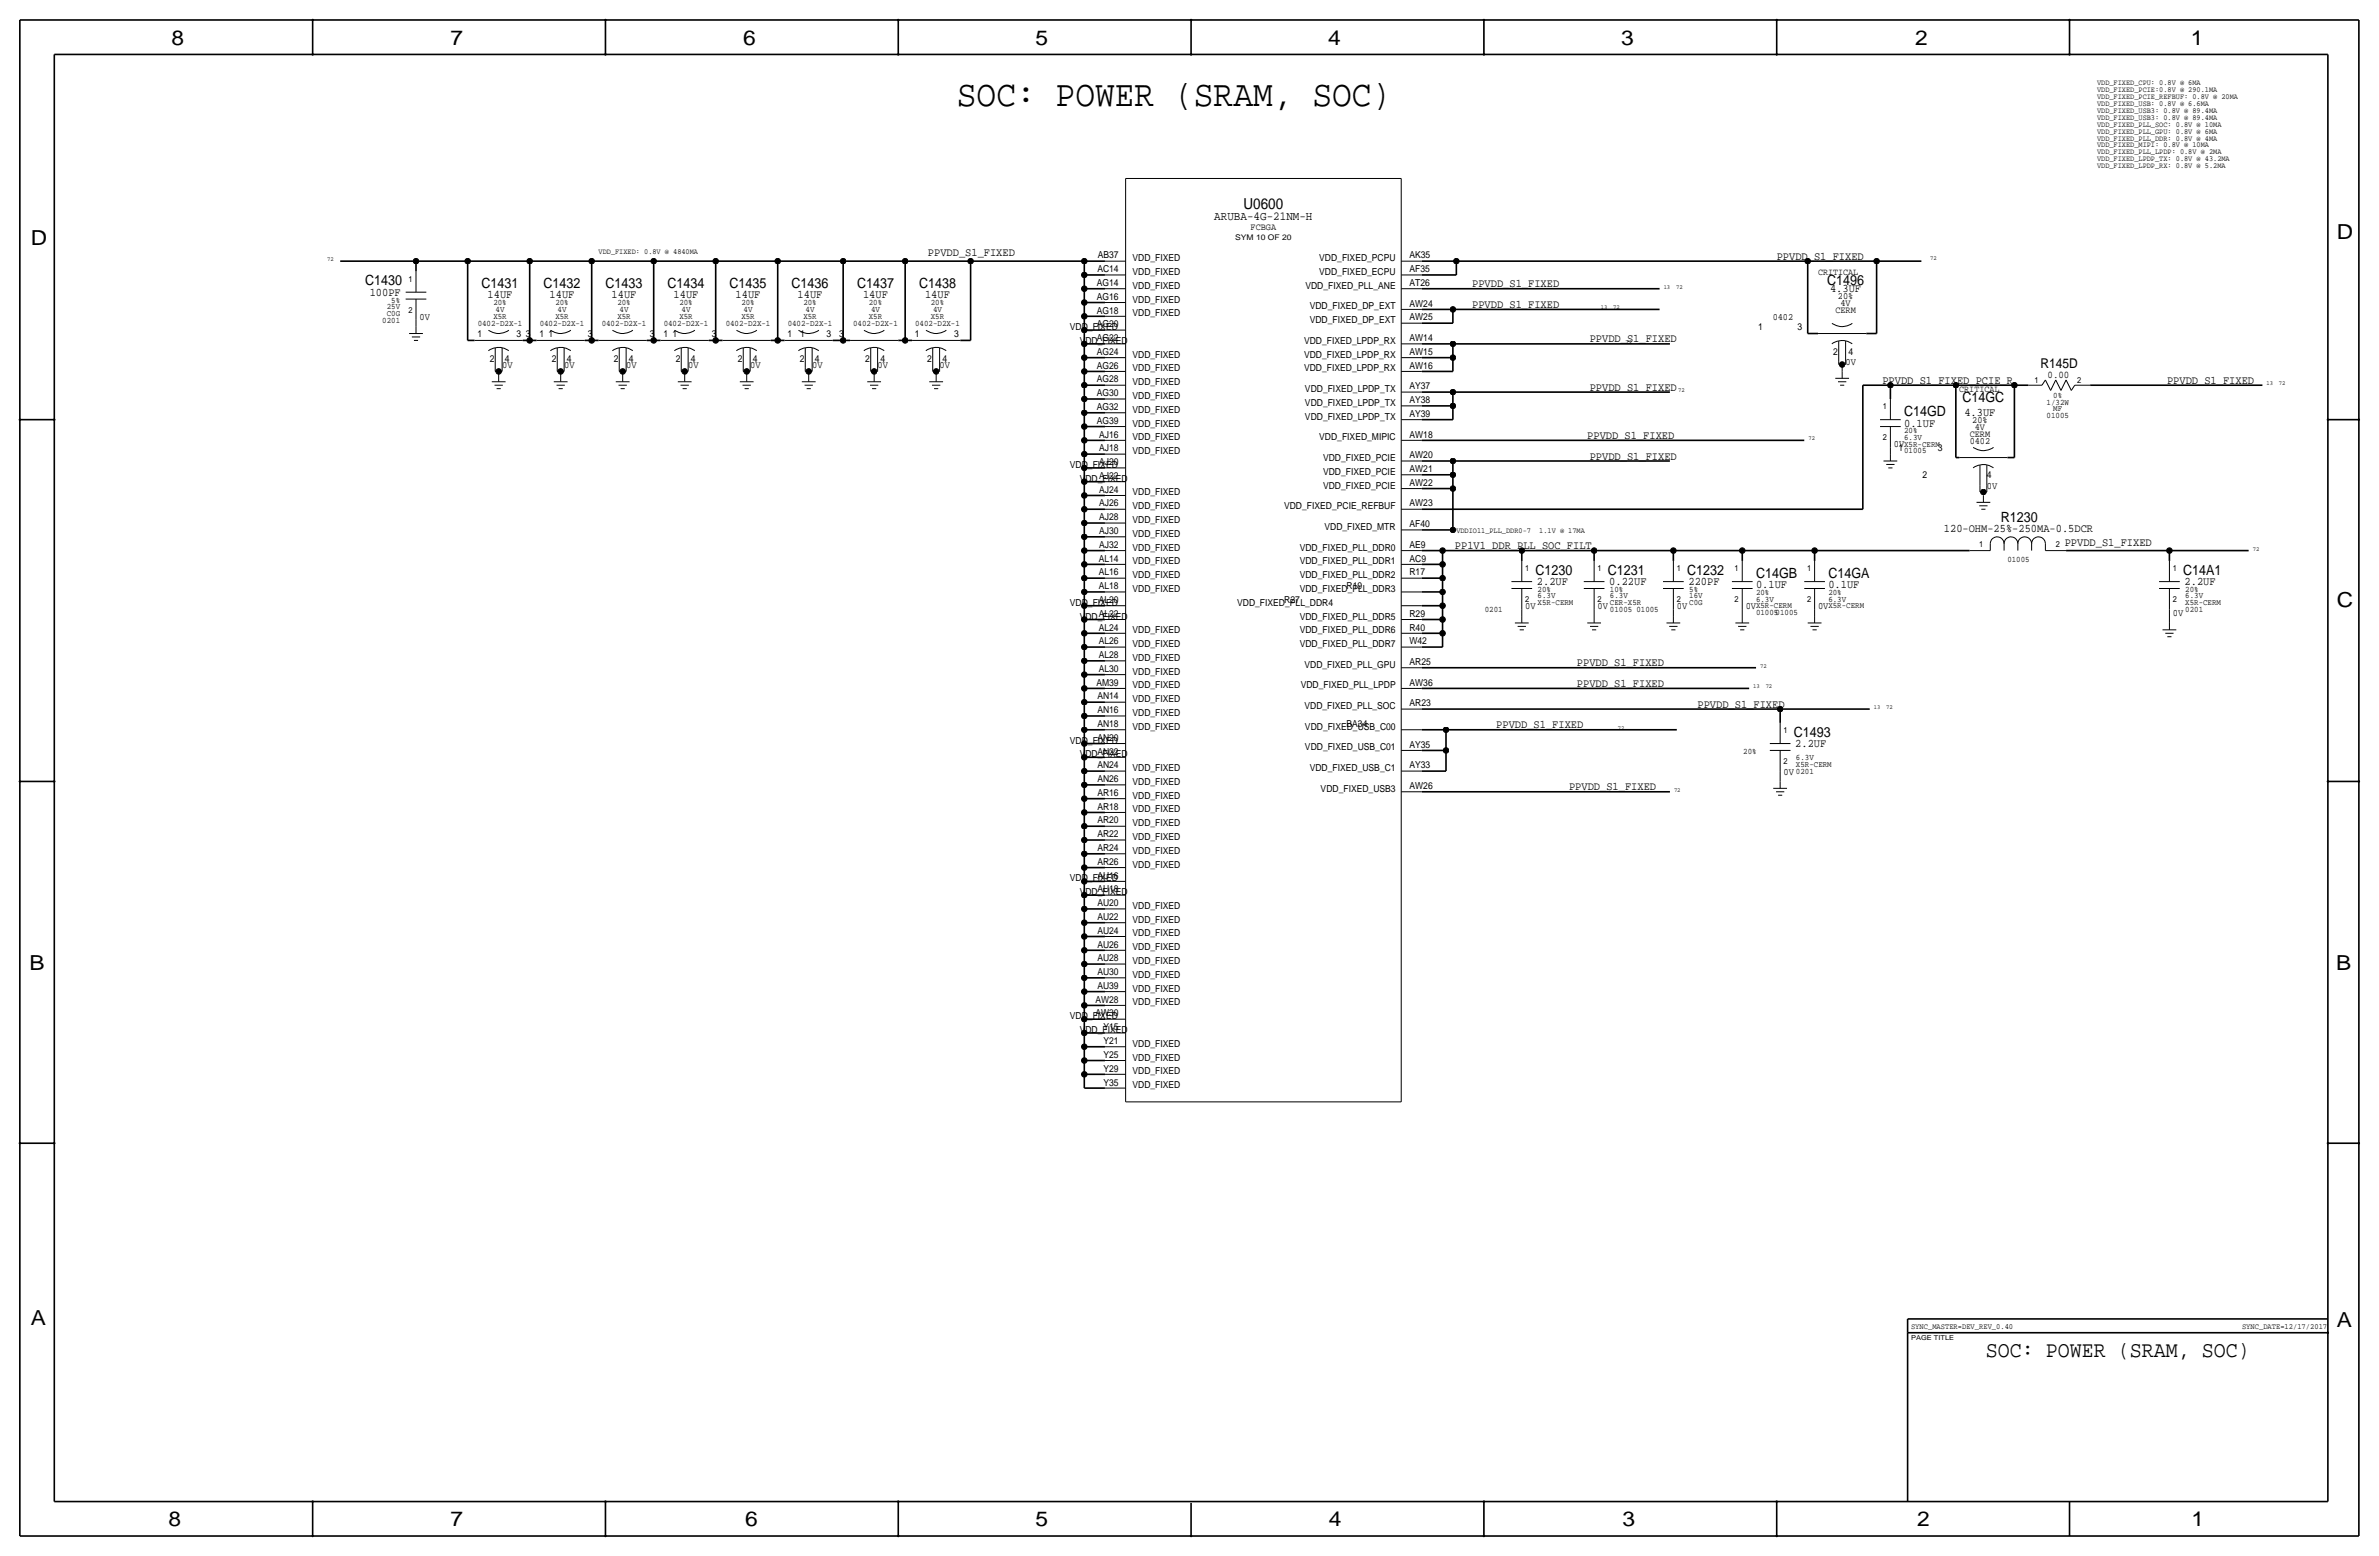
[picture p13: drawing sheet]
<svg xmlns="http://www.w3.org/2000/svg" width="877mm" height="574mm" viewBox="0 0 877 574" stroke-linecap="round" stroke-linejoin="round" font-family="sans-serif">
<defs><g id="words">
<text font-size="13.6" x="352.8" y="39.1">SOC: POWER (SRAM, SOC)</text>
<text font-size="8.3" x="732.1" y="500.1">SOC: POWER (SRAM, SOC)</text>
<g font-size="7.6">
<text x="63.2" y="16.5">8</text>
<text x="166.1" y="16.5">7</text>
<text x="274" y="16.5">6</text>
<text x="381.7" y="16.5">5</text>
<text x="489.7" y="16.5">4</text>
<text x="597.6" y="16.5">3</text>
<text x="706.1" y="16.5">2</text>
<text x="807.7" y="16.5">1</text>
<text x="861.5" y="88.1">D</text>
<text x="11.4" y="90.4">D</text>
<text x="861.5" y="223.8">C</text>
<text x="10.9" y="357.6">B</text>
<text x="861.3" y="357.4">B</text>
<text x="11.4" y="488.4">A</text>
<text x="861.5" y="489.2">A</text>
<text x="62.2" y="562.6">8</text>
<text x="166.1" y="562.6">7</text>
<text x="274.8" y="562.6">6</text>
<text x="381.7" y="562.6">5</text>
<text x="489.9" y="562.6">4</text>
<text x="598.1" y="562.6">3</text>
<text x="706.8" y="562.6">2</text>
<text x="807.9" y="562.6">1</text>
</g>
<text font-size="5.6" x="458.5" y="77.2">U0600</text>
<g font-size="5.2">
<text x="134.7" y="105.2">C1430</text>
<text x="177.5" y="106.2">C1431</text>
<text x="200.4" y="106.2">C1432</text>
<text x="223.3" y="106.2">C1433</text>
<text x="246.1" y="106.2">C1434</text>
<text x="269" y="106.2">C1435</text>
<text x="291.8" y="106.2">C1436</text>
<text x="316" y="106.2">C1437</text>
<text x="338.8" y="106.2">C1438</text>
<text x="673.6" y="105.2">C1496</text>
<text x="723.5" y="148.3">C14GC</text>
<text x="702" y="153.4">C14GD</text>
<text x="737.6" y="192.5">R1230</text>
<text x="566.1" y="211.8">C1230</text>
<text x="592.8" y="211.8">C1231</text>
<text x="622" y="211.8">C1232</text>
<text x="647.4" y="213.1">C14GB</text>
<text x="674.1" y="213.1">C14GA</text>
<text x="804.9" y="211.8">C14A1</text>
<text x="661.4" y="271.5">C1493</text>
</g>
<text font-size="5" x="752.3" y="135.6">R145D</text>
<text font-size="4.5" x="447.7" y="81">ARUBA-4G-21NM-H</text>
<g font-size="4.3">
<text x="342.1" y="94.5">PPVDD_S1_FIXED</text>
<text x="655" y="95.8">PPVDD_S1_FIXED</text>
<text x="542.7" y="105.9">PPVDD_S1_FIXED</text>
<text x="674.7" y="107.7">4.3UF</text>
<text x="136.3" y="109">100PF</text>
<text x="179.8" y="110">14UF</text>
<text x="202.6" y="110">14UF</text>
<text x="225.5" y="110">14UF</text>
<text x="248.3" y="110">14UF</text>
<text x="271.2" y="110">14UF</text>
<text x="294.1" y="110">14UF</text>
<text x="318.2" y="110">14UF</text>
<text x="341.1" y="110">14UF</text>
<text x="542.7" y="113.5">PPVDD_S1_FIXED</text>
<text x="586.1" y="126.2">PPVDD_S1_FIXED</text>
<text x="694" y="141.5">PPVDD_S1_FIXED_PCIE_R</text>
<text x="798.9" y="141.5">PPVDD_S1_FIXED</text>
<text x="586.1" y="144">PPVDD_S1_FIXED</text>
<text x="724.2" y="153.4">4.3UF</text>
<text x="585.2" y="161.8">PPVDD_S1_FIXED</text>
<text x="702" y="157.2">0.1UF</text>
<text x="586.1" y="169.4">PPVDD_S1_FIXED</text>
<text x="716.7" y="196.1">120-OHM-25%-250MA-0.5DCR</text>
<text x="536.4" y="202.4">PP1V1_DDR_PLL_SOC_FILT</text>
<text x="761.2" y="201.2">PPVDD_S1_FIXED</text>
<text x="566.6" y="215.6">2.2UF</text>
<text x="593.3" y="215.6">0.22UF</text>
<text x="622.5" y="215.6">220PF</text>
<text x="805.4" y="215.6">2.2UF</text>
<text x="647.4" y="216.9">0.1UF</text>
<text x="674.1" y="216.9">0.1UF</text>
<text x="581.4" y="245.6">PPVDD_S1_FIXED</text>
<text x="581.4" y="253.2">PPVDD_S1_FIXED</text>
<text x="625.8" y="260.9">PPVDD_S1_FIXED</text>
<text x="551.6" y="268.5">PPVDD_S1_FIXED</text>
<text x="661.9" y="275.3">2.2UF</text>
<text x="578.5" y="291.3">PPVDD_S1_FIXED</text>
</g>
<text font-size="3.8" x="754.9" y="139.2">0.00</text>
<g font-size="3.6">
<text x="154.6" y="117.9">0V</text>
<text x="185.1" y="135.6">0V</text>
<text x="208" y="135.6">0V</text>
<text x="230.8" y="135.6">0V</text>
<text x="253.7" y="135.6">0V</text>
<text x="276.6" y="135.6">0V</text>
<text x="299.4" y="135.6">0V</text>
<text x="323.5" y="135.6">0V</text>
<text x="346.4" y="135.6">0V</text>
<text x="680.4" y="134.4">0V</text>
<text x="698.2" y="164.8">0V</text>
<text x="732.5" y="180.1">0V</text>
<text x="562.3" y="224.5">0V</text>
<text x="589" y="224.5">0V</text>
<text x="618.2" y="224.5">0V</text>
<text x="643.6" y="224.5">0V</text>
<text x="670.3" y="224.5">0V</text>
<text x="801.1" y="227.1">0V</text>
<text x="657.6" y="285.5">0V</text>
</g>
<g font-size="3.5">
<text x="461.1" y="84.8">FCBGA</text>
<text x="404.7" y="95.3">AB37</text>
<text x="519.6" y="95.3">AK35</text>
<text x="404.6" y="100.3">AC14</text>
<text x="417.5" y="96.3">VDD_FIXED</text>
<text x="417.5" y="101.3">VDD_FIXED</text>
<text x="486.4" y="96.3">VDD_FIXED_PCPU</text>
<text x="486.4" y="101.3">VDD_FIXED_ECPU</text>
<text x="519.6" y="100.3">AF35</text>
<text x="670.3" y="101.3">CRITICAL</text>
<text x="404.4" y="105.4">AG14</text>
<text x="417.5" y="106.4">VDD_FIXED</text>
<text x="481.3" y="106.4">VDD_FIXED_PLL_ANE</text>
<text x="519.6" y="105.4">AT26</text>
<text x="404.4" y="110.5">AG16</text>
<text x="417.5" y="111.5">VDD_FIXED</text>
<text x="519.6" y="113">AW24</text>
<text x="677.6" y="110.2">20%</text>
<text x="678.5" y="112.8">4V</text>
<text x="404.4" y="115.6">AG18</text>
<text x="417.5" y="116.6">VDD_FIXED</text>
<text x="482.9" y="114">VDD_FIXED_DP_EXT</text>
<text x="482.9" y="119.1">VDD_FIXED_DP_EXT</text>
<text x="519.6" y="118.1">AW25</text>
<text x="653.6" y="117.9">0402</text>
<text x="676.6" y="115.3">CERM</text>
<text x="176" y="124.2">1</text>
<text x="190.4" y="124.2">3</text>
<text x="193.9" y="124.2">3</text>
<text x="198.9" y="124.2">1</text>
<text x="202.3" y="124.2">1</text>
<text x="216.7" y="124.2">3</text>
<text x="239.6" y="124.2">3</text>
<text x="244.6" y="124.2">1</text>
<text x="248" y="124.2">1</text>
<text x="262.4" y="124.2">3</text>
<text x="290.3" y="124.2">1</text>
<text x="295" y="124.2">1</text>
<text x="304.7" y="124.2">3</text>
<text x="309.4" y="124.2">3</text>
<text x="337.3" y="124.2">1</text>
<text x="351.7" y="124.2">3</text>
<text x="394.4" y="121.7">VDD_FIXED</text>
<text x="404.4" y="125.7">AG22</text>
<text x="404.4" y="120.7">AG20</text>
<text x="519.6" y="125.7">AW14</text>
<text x="648.2" y="121.7">1</text>
<text x="662.7" y="121.7">3</text>
<text x="398.1" y="126.7">VDD_FIXED</text>
<text x="404.4" y="130.8">AG24</text>
<text x="417.5" y="131.8">VDD_FIXED</text>
<text x="480.8" y="126.7">VDD_FIXED_LPDP_RX</text>
<text x="480.8" y="131.8">VDD_FIXED_LPDP_RX</text>
<text x="519.6" y="130.8">AW15</text>
<text x="675.9" y="130.8">2</text>
<text x="681.4" y="130.8">4</text>
<text x="180.6" y="133.4">2</text>
<text x="186.1" y="133.4">4</text>
<text x="203.4" y="133.4">2</text>
<text x="209" y="133.4">4</text>
<text x="226.3" y="133.4">2</text>
<text x="231.9" y="133.4">4</text>
<text x="249.1" y="133.4">2</text>
<text x="254.7" y="133.4">4</text>
<text x="272" y="133.4">2</text>
<text x="277.6" y="133.4">4</text>
<text x="294.9" y="133.4">2</text>
<text x="300.4" y="133.4">4</text>
<text x="319" y="133.4">2</text>
<text x="324.6" y="133.4">4</text>
<text x="341.9" y="133.4">2</text>
<text x="347.4" y="133.4">4</text>
<text x="404.4" y="135.9">AG26</text>
<text x="417.5" y="136.9">VDD_FIXED</text>
<text x="480.8" y="136.9">VDD_FIXED_LPDP_RX</text>
<text x="519.6" y="135.9">AW16</text>
<text x="404.4" y="141">AG28</text>
<text x="417.5" y="142">VDD_FIXED</text>
<text x="519.6" y="143.5">AY37</text>
<text x="404.4" y="146.1">AG30</text>
<text x="417.5" y="147.1">VDD_FIXED</text>
<text x="481.1" y="144.5">VDD_FIXED_LPDP_TX</text>
<text x="481.1" y="149.6">VDD_FIXED_LPDP_TX</text>
<text x="519.6" y="148.6">AY38</text>
<text x="722.3" y="144.5">CRITICAL</text>
<text x="404.4" y="151.1">AG32</text>
<text x="417.5" y="152.1">VDD_FIXED</text>
<text x="481.1" y="154.7">VDD_FIXED_LPDP_TX</text>
<text x="519.6" y="153.7">AY39</text>
<text x="727.1" y="156">20%</text>
<text x="404.4" y="156.2">AG39</text>
<text x="405.3" y="161.3">AJ16</text>
<text x="417.5" y="157.2">VDD_FIXED</text>
<text x="519.6" y="161.3">AW18</text>
<text x="726.2" y="161">CERM</text>
<text x="728.1" y="158.5">4V</text>
<text x="405.3" y="166.4">AJ18</text>
<text x="417.5" y="162.3">VDD_FIXED</text>
<text x="417.5" y="167.4">VDD_FIXED</text>
<text x="486.4" y="162.3">VDD_FIXED_MIPIC</text>
<text x="699.9" y="166.1">1</text>
<text x="714.4" y="166.1">3</text>
<text x="726.2" y="163.6">0402</text>
<text x="394.4" y="172.5">VDD_FIXED</text>
<text x="405.3" y="171.5">AJ20</text>
<text x="487.8" y="169.9">VDD_FIXED_PCIE</text>
<text x="519.6" y="174">AW21</text>
<text x="519.6" y="168.9">AW20</text>
<text x="398.1" y="177.5">VDD_FIXED</text>
<text x="405.3" y="176.5">AJ22</text>
<text x="487.8" y="175">VDD_FIXED_PCIE</text>
<text x="519.6" y="179.1">AW22</text>
<text x="708.7" y="176.3">2</text>
<text x="732.5" y="176.3">4</text>
<text x="405.3" y="181.6">AJ24</text>
<text x="417.5" y="182.6">VDD_FIXED</text>
<text x="487.8" y="180.1">VDD_FIXED_PCIE</text>
<text x="405.3" y="191.8">AJ28</text>
<text x="405.3" y="186.7">AJ26</text>
<text x="417.5" y="187.7">VDD_FIXED</text>
<text x="473.4" y="187.7">VDD_FIXED_PCIE_REFBUF</text>
<text x="519.6" y="186.7">AW23</text>
<text x="405.3" y="196.9">AJ30</text>
<text x="417.5" y="192.8">VDD_FIXED</text>
<text x="417.5" y="197.9">VDD_FIXED</text>
<text x="488.3" y="195.3">VDD_FIXED_MTR</text>
<text x="519.6" y="194.3">AF40</text>
<text x="405.3" y="201.9">AJ32</text>
<text x="417.5" y="202.9">VDD_FIXED</text>
<text x="479.2" y="202.9">VDD_FIXED_PLL_DDR0</text>
<text x="519.6" y="201.9">AE9</text>
<text x="405.1" y="207">AL14</text>
<text x="417.5" y="208">VDD_FIXED</text>
<text x="479.2" y="208">VDD_FIXED_PLL_DDR1</text>
<text x="519.6" y="207">AC9</text>
<text x="405.1" y="212.1">AL16</text>
<text x="417.5" y="213.1">VDD_FIXED</text>
<text x="479.2" y="213.1">VDD_FIXED_PLL_DDR2</text>
<text x="519.6" y="212.1">R17</text>
<text x="405.1" y="217.2">AL18</text>
<text x="417.5" y="218.2">VDD_FIXED</text>
<text x="479.2" y="218.2">VDD_FIXED_PLL_DDR3</text>
<text x="496.4" y="217.2">R19</text>
<text x="394.4" y="223.3">VDD_FIXED</text>
<text x="405.1" y="227.3">AL22</text>
<text x="405.1" y="222.3">AL20</text>
<text x="456.1" y="223.3">VDD_FIXED_PLL_DDR4</text>
<text x="473.5" y="222.3">R27</text>
<text x="519.6" y="227.3">R29</text>
<text x="398.1" y="228.3">VDD_FIXED</text>
<text x="405.1" y="232.4">AL24</text>
<text x="417.5" y="233.4">VDD_FIXED</text>
<text x="479.2" y="228.3">VDD_FIXED_PLL_DDR5</text>
<text x="479.2" y="233.4">VDD_FIXED_PLL_DDR6</text>
<text x="519.6" y="232.4">R40</text>
<text x="405.1" y="237.5">AL26</text>
<text x="417.5" y="238.5">VDD_FIXED</text>
<text x="479.2" y="238.5">VDD_FIXED_PLL_DDR7</text>
<text x="519.6" y="237.5">W42</text>
<text x="405.1" y="242.6">AL28</text>
<text x="417.5" y="243.6">VDD_FIXED</text>
<text x="519.6" y="245.1">AR25</text>
<text x="405.1" y="247.7">AL30</text>
<text x="417.5" y="248.7">VDD_FIXED</text>
<text x="480.9" y="246.1">VDD_FIXED_PLL_GPU</text>
<text x="404.2" y="252.7">AM39</text>
<text x="404.6" y="257.8">AN14</text>
<text x="417.5" y="253.7">VDD_FIXED</text>
<text x="479.5" y="253.7">VDD_FIXED_PLL_LPDP</text>
<text x="519.6" y="252.7">AW36</text>
<text x="404.6" y="262.9">AN16</text>
<text x="417.5" y="258.8">VDD_FIXED</text>
<text x="417.5" y="263.9">VDD_FIXED</text>
<text x="480.9" y="261.4">VDD_FIXED_PLL_SOC</text>
<text x="519.6" y="260.4">AR23</text>
<text x="404.6" y="268">AN18</text>
<text x="417.5" y="269">VDD_FIXED</text>
<text x="481.1" y="269">VDD_FIXED_USB_C00</text>
<text x="496.4" y="268">BA34</text>
<text x="394.4" y="274.1">VDD_FIXED</text>
<text x="404.6" y="273.1">AN20</text>
<text x="519.6" y="275.6">AY35</text>
<text x="398.1" y="279.1">VDD_FIXED</text>
<text x="404.6" y="278.1">AN22</text>
<text x="481.1" y="276.6">VDD_FIXED_USB_C01</text>
<text x="404.6" y="283.2">AN24</text>
<text x="417.5" y="284.2">VDD_FIXED</text>
<text x="482.9" y="284.2">VDD_FIXED_USB_C1</text>
<text x="519.6" y="283.2">AY33</text>
<text x="404.6" y="293.4">AR16</text>
<text x="404.6" y="288.3">AN26</text>
<text x="417.5" y="289.3">VDD_FIXED</text>
<text x="486.9" y="291.8">VDD_FIXED_USB3</text>
<text x="519.6" y="290.8">AW26</text>
<text x="404.6" y="298.5">AR18</text>
<text x="417.5" y="294.4">VDD_FIXED</text>
<text x="417.5" y="299.5">VDD_FIXED</text>
<text x="404.6" y="303.5">AR20</text>
<text x="417.5" y="304.5">VDD_FIXED</text>
<text x="404.6" y="308.6">AR22</text>
<text x="417.5" y="309.6">VDD_FIXED</text>
<text x="404.6" y="313.7">AR24</text>
<text x="417.5" y="314.7">VDD_FIXED</text>
<text x="404.6" y="323.9">AU16</text>
<text x="404.6" y="318.8">AR26</text>
<text x="417.5" y="319.8">VDD_FIXED</text>
<text x="394.4" y="324.9">VDD_FIXED</text>
<text x="398.1" y="329.9">VDD_FIXED</text>
<text x="404.6" y="328.9">AU18</text>
<text x="404.6" y="334">AU20</text>
<text x="417.5" y="335">VDD_FIXED</text>
<text x="404.6" y="339.1">AU22</text>
<text x="417.5" y="340.1">VDD_FIXED</text>
<text x="404.6" y="344.2">AU24</text>
<text x="417.5" y="345.2">VDD_FIXED</text>
<text x="404.6" y="349.3">AU26</text>
<text x="417.5" y="350.3">VDD_FIXED</text>
<text x="404.6" y="359.4">AU30</text>
<text x="404.6" y="354.3">AU28</text>
<text x="417.5" y="355.3">VDD_FIXED</text>
<text x="404.6" y="364.5">AU39</text>
<text x="417.5" y="360.4">VDD_FIXED</text>
<text x="417.5" y="365.5">VDD_FIXED</text>
<text x="403.9" y="369.6">AW28</text>
<text x="417.5" y="370.6">VDD_FIXED</text>
<text x="394.4" y="375.7">VDD_FIXED</text>
<text x="403.9" y="374.7">AW30</text>
<text x="398.1" y="380.7">VDD_FIXED</text>
<text x="406.8" y="379.7">Y15</text>
<text x="406.8" y="389.9">Y25</text>
<text x="406.8" y="384.8">Y21</text>
<text x="417.5" y="385.8">VDD_FIXED</text>
<text x="406.8" y="395">Y29</text>
<text x="417.5" y="390.9">VDD_FIXED</text>
<text x="417.5" y="396">VDD_FIXED</text>
<text x="406.8" y="400.3">Y35</text>
<text x="417.5" y="401.1">VDD_FIXED</text>
</g>
<g font-size="3.1">
<text x="150.6" y="103.9">1</text>
<text x="142.6" y="113.8">25V</text>
<text x="144.2" y="111.5">5%</text>
<text x="181.9" y="112.5">20%</text>
<text x="204.7" y="112.5">20%</text>
<text x="227.6" y="112.5">20%</text>
<text x="250.5" y="112.5">20%</text>
<text x="273.3" y="112.5">20%</text>
<text x="296.2" y="112.5">20%</text>
<text x="320.3" y="112.5">20%</text>
<text x="343.2" y="112.5">20%</text>
<text x="140.9" y="118.9">0201</text>
<text x="142.6" y="116.3">C0G</text>
<text x="150.6" y="115.3">2</text>
<text x="181.9" y="117.6">X5R</text>
<text x="182.7" y="115.1">4V</text>
<text x="204.7" y="117.6">X5R</text>
<text x="205.6" y="115.1">4V</text>
<text x="227.6" y="117.6">X5R</text>
<text x="228.4" y="115.1">4V</text>
<text x="250.5" y="117.6">X5R</text>
<text x="251.3" y="115.1">4V</text>
<text x="273.3" y="117.6">X5R</text>
<text x="274.1" y="115.1">4V</text>
<text x="296.2" y="117.6">X5R</text>
<text x="297" y="115.1">4V</text>
<text x="320.3" y="117.6">X5R</text>
<text x="321.1" y="115.1">4V</text>
<text x="343.2" y="117.6">X5R</text>
<text x="344" y="115.1">4V</text>
<text x="176.1" y="120.1">0402-D2X-1</text>
<text x="199" y="120.1">0402-D2X-1</text>
<text x="221.8" y="120.1">0402-D2X-1</text>
<text x="244.7" y="120.1">0402-D2X-1</text>
<text x="267.5" y="120.1">0402-D2X-1</text>
<text x="290.4" y="120.1">0402-D2X-1</text>
<text x="314.5" y="120.1">0402-D2X-1</text>
<text x="337.4" y="120.1">0402-D2X-1</text>
<text x="750" y="141.2">1</text>
<text x="765.8" y="141.2">2</text>
<text x="754.5" y="149.1">1/32W</text>
<text x="757" y="146.6">0%</text>
<text x="694.1" y="150.9">1</text>
<text x="754.5" y="154.2">01005</text>
<text x="757" y="151.6">MF</text>
<text x="702" y="159.8">20%</text>
<text x="694.1" y="162.3">2</text>
<text x="702" y="167.1">01005</text>
<text x="702" y="164.6">X5R-CERM</text>
<text x="702" y="162.1">6.3V</text>
<text x="729.7" y="201.7">1</text>
<text x="757.9" y="201.7">2</text>
<text x="740" y="207">01005</text>
<text x="562.3" y="210.6">1</text>
<text x="589" y="210.6">1</text>
<text x="618.2" y="210.6">1</text>
<text x="639.5" y="210.6">1</text>
<text x="666.2" y="210.6">1</text>
<text x="801.1" y="210.6">1</text>
<text x="562.3" y="222">2</text>
<text x="566.9" y="220.5">6.3V</text>
<text x="566.9" y="218.2">20%</text>
<text x="589" y="222">2</text>
<text x="593.5" y="220.5">6.3V</text>
<text x="593.5" y="218.2">10%</text>
<text x="618.2" y="222">2</text>
<text x="622.8" y="220.5">16V</text>
<text x="622.8" y="218.2">5%</text>
<text x="639.5" y="222">2</text>
<text x="647.4" y="219.5">20%</text>
<text x="647.4" y="221.7">6.3V</text>
<text x="666.2" y="222">2</text>
<text x="674.1" y="221.7">6.3V</text>
<text x="674.1" y="219.5">20%</text>
<text x="801.1" y="222">2</text>
<text x="805.6" y="220.5">6.3V</text>
<text x="805.6" y="218.2">20%</text>
<text x="547.4" y="225.6">0201</text>
<text x="566.9" y="223">X5R-CERM</text>
<text x="593.5" y="223">CER-X5R</text>
<text x="593.5" y="225.6">01005</text>
<text x="603.3" y="225.6">01005</text>
<text x="622.8" y="223">C0G</text>
<text x="647.4" y="224.3">X5R-CERM</text>
<text x="647.4" y="226.8">0100501005</text>
<text x="674.1" y="224.3">X5R-CERM</text>
<text x="805.6" y="225.6">0201</text>
<text x="805.6" y="223">X5R-CERM</text>
<text x="657.6" y="270.3">1</text>
<text x="642.7" y="277.9">20%</text>
<text x="657.6" y="281.7">2</text>
<text x="662.1" y="280.2">6.3V</text>
<text x="662.1" y="282.7">X5R-CERM</text>
<text x="662.1" y="285.2">0201</text>
</g>
<g font-size="2.9">
<text x="773.1" y="34">VDD_FIXED_PCIE:0.8V @ 290.1MA</text>
<text x="773.1" y="31.5">VDD_FIXED_CPU: 0.8V @ 6MA</text>
<text x="773.1" y="41.7">VDD_FIXED_USB3: 0.8V @ 89.4MA</text>
<text x="773.1" y="39.1">VDD_FIXED_USB: 0.8V @ 6.6MA</text>
<text x="773.1" y="36.6">VDD_FIXED_PCIE_REFBUF: 0.8V @ 20MA</text>
<text x="773.1" y="46.7">VDD_FIXED_PLL_SOC: 0.8V @ 10MA</text>
<text x="773.1" y="44.2">VDD_FIXED_USB3: 0.8V @ 89.4MA</text>
<text x="773.1" y="51.8">VDD_FIXED_PLL_DDR: 0.8V @ 4MA</text>
<text x="773.1" y="49.3">VDD_FIXED_PLL_GPU: 0.8V @ 6MA</text>
<text x="773.1" y="56.9">VDD_FIXED_PLL_LPDP: 0.8V @ 2MA</text>
<text x="773.1" y="54.4">VDD_FIXED_MIPI: 0.8V @ 10MA</text>
<text x="773.1" y="59.4">VDD_FIXED_LPDP_TX: 0.8V @ 43.2MA</text>
<text x="773.1" y="62">VDD_FIXED_LPDP_RX: 0.8V @ 5.2MA</text>
<text x="455.4" y="88.6">SYM 10 OF 20</text>
<text x="220.7" y="93.7">VDD_FIXED: 0.8V @ 4840MA</text>
<text x="536.9" y="196.6">VDDIO11_PLL_DDR0-7</text>
<text x="567.5" y="196.6">1.1V @ 17MA</text>
<text x="704.5" y="490">SYNC_MASTER=DEV_REV_0.40</text>
<text x="826.6" y="490">SYNC_DATE=12/17/2017</text>
</g>
<text font-size="2.5" x="704.5" y="493.8">PAGE TITLE</text>
<g font-size="2.3">
<text x="711.6" y="95.8">72</text>
<text x="120.6" y="96.3">72</text>
<text x="613.4" y="106.4">13</text>
<text x="617.9" y="106.4">72</text>
<text x="590.2" y="114">13</text>
<text x="594.7" y="114">72</text>
<text x="599.2" y="126.7">72</text>
<text x="835.6" y="142">13</text>
<text x="840.2" y="142">72</text>
<text x="618.7" y="144.5">72</text>
<text x="666.7" y="162.3">72</text>
<text x="830.5" y="202.9">72</text>
<text x="648.9" y="246.1">72</text>
<text x="646.4" y="253.7">13</text>
<text x="651" y="253.7">72</text>
<text x="690.8" y="261.4">13</text>
<text x="695.4" y="261.4">72</text>
<text x="596.5" y="269">72</text>
<text x="617.2" y="291.8">72</text>
</g>
</g></defs>
<g fill="none" stroke="#000" stroke-width=".6">
<path d="M7.3 7.4v558.8zM7.3 7.4h862.3zM115.3 7.4v12.7zM223.2 7.4v12.7zM331.2 7.4v12.7zM439.1 7.4v12.7zM547.1 7.4v12.7zM655 7.4v12.7zM763 7.4v12.7zM869.6 7.4v558.8zM20 20.1v533.4zM20 20.1h838.2z"/>
<path d="M858.2 20.1v533.4zM125.4 96.3h28zM153.4 96.3h19zM153.4 96.3v3.8zM172.4 96.3h22.9zM172.4 96.3v29.2zM195.3 96.3h22.8zM195.3 96.3v29.2zM218.1 96.3h22.9zM218.1 96.3v29.2zM241 96.3h22.9zM241 96.3v29.2z"/>
<path d="M263.9 96.3h22.8zM263.9 96.3v29.2zM286.7 96.3h24.1zM286.7 96.3v29.2zM310.8 96.3h22.9zM310.8 96.3v29.2zM333.7 96.3h24.1zM333.7 96.3v29.2zM357.8 96.3h41.9zM357.8 96.3v29.2zM399.7 96.3v5zM399.7 96.3h7.7z"/>
<path d="M524.2 96.3h12.7zM536.9 96.3h129.5zM536.9 96.3v5zM666.4 96.3v26.6zM666.4 96.3h25.4zM691.8 96.3v26.6zM691.8 96.3h16.6zM399.7 101.3v5.1zM399.7 101.3h7.7zM399.7 106.4v5.1zM399.7 106.4h7.7zM399.7 111.5v5.1z"/>
<path d="M399.7 111.5h7.7zM399.7 116.6v5.1zM399.7 116.6h7.7zM524.2 114h11.4zM524.2 119.1h11.4zM524.2 106.4h87.6zM524.2 101.3h12.7zM535.6 114h76.2zM535.6 114v5.1zM172.4 125.5h2.6zM192.7 125.5h2.6zM195.3 125.5h2.5z"/>
<path d="M215.6 125.5h2.5zM218.1 125.5h2.6zM238.5 125.5h2.5zM241 125.5h2.5zM261.3 125.5h2.6zM263.9 125.5h2.5zM284.2 125.5h2.5zM286.7 125.5h2.6zM307 125.5h3.8zM310.8 125.5h2.6zM331.2 125.5h2.5zM333.7 125.5h2.5z"/>
<path d="M354 125.5h3.8zM399.7 121.7v5zM399.7 121.7h7.7zM399.7 126.7v5.1zM399.7 126.7h7.7zM399.7 131.8v5.1zM399.7 131.8h7.7zM399.7 136.9v5.1zM399.7 136.9h7.7zM524.2 126.7h11.4zM524.2 131.8h11.4zM524.2 136.9h11.4z"/>
<path d="M535.6 126.7h80zM535.6 126.7v5.1zM535.6 131.8v5.1zM666.4 122.9h3.9zM688 122.9h3.8zM7.3 154.7h12.7zM399.7 142v5.1zM399.7 142h7.7zM399.7 147.1v5zM399.7 147.1h7.7zM399.7 152.1v5.1zM399.7 152.1h7.7z"/>
<path d="M399.7 157.2v5.1zM399.7 157.2h7.7zM524.2 144.5h11.4zM524.2 149.6h11.4zM524.2 154.7h11.4zM535.6 144.5h80zM535.6 144.5v5.1zM535.6 149.6v5.1zM686.8 142h10.1zM686.8 142v45.7zM696.9 142h24.2zM696.9 142v5.1z"/>
<path d="M721.1 142h21.5zM721.1 142v26.7zM742.6 142v26.7zM742.6 142h5.1zM770.6 142h63.5zM858.2 154.7h11.4zM399.7 162.3v5.1zM399.7 162.3h7.7zM399.7 167.4v5.1zM399.7 167.4h7.7zM399.7 172.5v5zM399.7 172.5h7.7z"/>
<path d="M399.7 177.5v5.1zM399.7 177.5h7.7zM524.2 169.9h11.4zM524.2 175h11.4zM524.2 162.3h141zM535.6 169.9h80zM535.6 169.9v5.1zM535.6 175v5.1zM721.1 168.7h1.2zM740.1 168.7h2.5zM399.7 182.6v5.1zM399.7 182.6h7.7z"/>
<path d="M399.7 187.7v5.1zM399.7 187.7h7.7zM399.7 192.8v5.1zM399.7 192.8h7.7zM399.7 197.9v5zM399.7 197.9h7.7zM524.2 180.1h11.4zM524.2 195.3h11.4zM524.2 187.7h162.6zM535.6 180.1v15.2zM399.7 202.9v5.1zM399.7 202.9h7.7z"/>
<path d="M399.7 208v5.1zM399.7 208h7.7zM399.7 213.1v5.1zM399.7 213.1h7.7zM399.7 218.2v5.1zM399.7 218.2h7.7zM524.2 218.2h7.6zM524.2 213.1h7.6zM524.2 208h7.6zM524.2 202.9h7.6zM531.8 218.2v5.1zM531.8 213.1v5.1z"/>
<path d="M531.8 208v5.1zM531.8 202.9v5.1zM531.8 202.9h29.2zM561 202.9h26.7zM561 202.9v3.9zM587.7 202.9h29.2zM587.7 202.9v3.9zM616.9 202.9h25.4zM616.9 202.9v3.9zM642.3 202.9h26.7zM642.3 202.9v3.9zM669 202.9h57.1z"/>
<path d="M669 202.9v3.9zM761.7 202.9h38.1zM799.8 202.9h29.2zM799.8 202.9v3.9zM399.7 223.3v5zM399.7 223.3h7.7zM399.7 228.3v5.1zM399.7 228.3h7.7zM399.7 233.4v5.1zM399.7 233.4h7.7zM399.7 238.5v5.1zM399.7 238.5h7.7z"/>
<path d="M524.2 238.5h7.6zM524.2 233.4h7.6zM524.2 228.3h7.6zM524.2 223.3h7.6zM531.8 233.4v5.1zM531.8 228.3v5.1zM531.8 223.3v5zM399.7 243.6v5.1zM399.7 243.6h7.7zM399.7 248.7v5zM399.7 248.7h7.7zM399.7 253.7v5.1z"/>
<path d="M399.7 253.7h7.7zM399.7 258.8v5.1zM399.7 258.8h7.7zM524.2 246.1h123.2zM524.2 253.7h120.7zM399.7 263.9v5.1zM399.7 263.9h7.7zM399.7 269v5.1zM399.7 269h7.7zM399.7 274.1v5zM399.7 274.1h7.7zM399.7 279.1v5.1z"/>
<path d="M399.7 279.1h7.7zM524.2 269h8.9zM524.2 276.6h8.9zM524.2 261.4h132.1zM533.1 269h85.1zM533.1 269v7.6zM533.1 276.6v7.6zM656.3 261.4v5zM656.3 261.4h33zM7.3 288h12.7zM399.7 284.2v5.1zM399.7 284.2h7.7z"/>
<path d="M399.7 289.3v5.1zM399.7 289.3h7.7zM399.7 294.4v5.1zM399.7 294.4h7.7zM399.7 299.5v5zM399.7 299.5h7.7zM524.2 291.8h91.4zM524.2 284.2h8.9zM858.2 288h11.4zM399.7 304.5v5.1zM399.7 304.5h7.7zM399.7 309.6v5.1z"/>
<path d="M399.7 309.6h7.7zM399.7 314.7v5.1zM399.7 314.7h7.7zM399.7 319.8v5.1zM399.7 319.8h7.7zM399.7 324.9v5zM399.7 324.9h7.7zM399.7 329.9v5.1zM399.7 329.9h7.7zM399.7 335v5.1zM399.7 335h7.7zM399.7 340.1v5.1z"/>
<path d="M399.7 340.1h7.7zM399.7 345.2v5.1zM399.7 345.2h7.7zM399.7 350.3v5zM399.7 350.3h7.7zM399.7 355.3v5.1zM399.7 355.3h7.7zM399.7 360.4v5.1zM399.7 360.4h7.7zM399.7 365.5v5.1zM399.7 365.5h7.7zM399.7 370.6v5.1z"/>
<path d="M399.7 370.6h7.7zM399.7 375.7v5zM399.7 375.7h7.7zM399.7 380.7v5.1zM399.7 380.7h7.7zM399.7 385.8v5.1zM399.7 385.8h7.7zM399.7 390.9v5.1zM399.7 390.9h7.7zM399.7 396v5.1zM399.7 396h7.7zM399.7 401.1h7.7z"/>
<path d="M7.3 421.4h12.7zM858.2 421.4h11.4zM703.3 486.2h154.9zM703.3 486.2v5zM703.3 491.2h154.9zM703.3 491.2v62.3zM20 553.5h838.2zM115.3 553.5v12.7zM223.2 553.5v12.7zM331.2 553.5v12.7zM439.1 554v12.2zM547.1 553.5v12.7z"/>
<path d="M655 553.5v12.7zM763 553.5v12.7zM7.3 566.2h862.3z"/>
</g>
<g fill="none" stroke="#000" stroke-width=".37">
<path d="M415 65.8v340.3zM415 65.8h101.6zM516.6 65.8v340.3zM407.4 96.3h7.6zM516.6 96.3h7.6zM149.6 107.7h7.6zM149.6 110.2h7.6zM153.4 117.9v2.5zM153.4 100.1v7.6zM153.4 110.2v7.7zM407.4 116.6h7.6zM407.4 111.5h7.6z"/>
<path d="M407.4 101.3h7.6zM407.4 106.4h7.6zM516.6 101.3h7.6zM516.6 106.4h7.6zM516.6 114h7.6zM516.6 119.1h7.6zM675.4 119.2a6.4 6.4 0 0 0 7.5 0M150.8 122.9h5.1zM151.8 124.2h3.1zM152.6 125.5h1.5zM153.4 120.4v2.5zM175 125.5h17.7z"/>
<path d="M180 129.3a6.4 6.4 0 0 1 7.6 0M180.1 121.7a6.4 6.4 0 0 0 7.5 0M182.6 135.6v1.3zM182.6 136.9h1.2zM182.6 128.3v7.3zM183.8 136.9h1.3zM183.8 136.9v1.3zM183.8 138.2v2.5zM185.1 135.6v1.3zM185.1 128.3v7.3zM197.8 125.5h17.8zM202.9 129.3a6.4 6.4 0 0 1 7.5 0"/>
<path d="M202.9 121.7a6.4 6.4 0 0 0 7.6 0M205.4 135.6v1.3zM205.4 136.9h1.3zM205.4 128.3v7.3zM206.7 136.9h1.3zM206.7 136.9v1.3zM206.7 138.2v2.5zM208 135.6v1.3zM208 128.3v7.3zM220.7 125.5h17.8zM225.8 129.3a6.4 6.4 0 0 1 7.5 0M225.8 121.7a6.4 6.4 0 0 0 7.5 0"/>
<path d="M228.3 135.6v1.3zM228.3 136.9h1.3zM228.3 128.3v7.3zM229.6 136.9h1.2zM229.6 136.9v1.3zM229.6 138.2v2.5zM230.8 135.6v1.3zM230.8 128.3v7.3zM243.5 125.5h17.8zM248.6 129.3a6.4 6.4 0 0 1 7.5 0M248.7 121.7a6.4 6.4 0 0 0 7.5 0M251.2 135.6v1.3z"/>
<path d="M251.2 136.9h1.2zM251.2 128.3v7.3zM252.4 136.9h1.3zM252.4 136.9v1.3zM252.4 138.2v2.5zM253.7 135.6v1.3zM253.7 128.3v7.3zM266.4 125.5h17.8zM271.5 129.3a6.4 6.4 0 0 1 7.5 0M271.5 121.7a6.4 6.4 0 0 0 7.5 0M274 135.6v1.3zM274 136.9h1.3z"/>
<path d="M274 128.3v7.3zM275.3 136.9h1.3zM275.3 136.9v1.3zM275.3 138.2v2.5zM276.6 135.6v1.3zM276.6 128.3v7.3zM289.3 125.5h17.7zM294.3 129.3a6.4 6.4 0 0 1 7.6 0M294.4 121.7a6.4 6.4 0 0 0 7.5 0M296.9 136.9h1.2zM296.9 135.6v1.3zM296.9 128.3v7.3z"/>
<path d="M298.1 136.9h1.3zM298.1 136.9v1.3zM298.1 138.2v2.5zM299.4 135.6v1.3zM299.4 128.3v7.3zM313.4 125.5h17.8zM318.5 129.3a6.4 6.4 0 0 1 7.5 0M318.5 121.7a6.4 6.4 0 0 0 7.5 0M321 135.6v1.3zM321 136.9h1.3zM321 128.3v7.3zM322.3 136.9h1.2z"/>
<path d="M322.3 136.9v1.3zM322.3 138.2v2.5zM323.5 135.6v1.3zM323.5 128.3v7.3zM336.2 125.5h17.8zM341.3 129.3a6.4 6.4 0 0 1 7.5 0M341.4 121.7a6.4 6.4 0 0 0 7.5 0M343.9 135.6v1.3zM343.9 136.9h1.2zM343.9 128.3v7.3zM345.1 136.9h1.3zM345.1 136.9v1.3z"/>
<path d="M345.1 138.2v2.5zM346.4 135.6v1.3zM346.4 128.3v7.3zM407.4 121.7h7.6zM407.4 131.8h7.6zM407.4 126.7h7.6zM407.4 136.9h7.6zM516.6 126.7h7.6zM516.6 131.8h7.6zM516.6 136.9h7.6zM670.3 122.9h17.7zM675.3 126.7a6.4 6.4 0 0 1 7.6 0"/>
<path d="M676.6 139.4h5.1zM677.9 134.4h1.2zM677.9 133.1v1.3zM677.9 125.7v7.4zM679.1 134.4h1.3zM679.1 134.4v2.5zM679.1 136.9v2.5zM680.4 133.1v1.3zM680.4 125.7v7.4zM181.3 140.7h5.1zM182.3 142h3.1zM183.1 143.3h1.5z"/>
<path d="M204.2 140.7h5zM205.2 142h3zM205.9 143.3h1.6zM227 140.7h5.1zM228 142h3.1zM228.8 143.3h1.5zM249.9 140.7h5.1zM250.9 142h3zM251.7 143.3h1.5zM272.7 140.7h5.1zM273.8 142h3zM274.5 143.3h1.5z"/>
<path d="M295.6 140.7h5.1zM296.6 142h3.1zM297.4 143.3h1.5zM319.7 140.7h5.1zM320.8 142h3zM321.5 143.3h1.5zM342.6 140.7h5.1zM343.6 142h3.1zM344.4 143.3h1.5zM407.4 147.1h7.6zM407.4 152.1h7.6zM407.4 157.2h7.6z"/>
<path d="M407.4 142h7.6zM516.6 144.5h7.6zM516.6 149.6h7.6zM516.6 154.7h7.6zM677.6 140.7h3.1zM678.4 142h1.5zM693.1 154.7h7.6zM693.1 157.2h7.6zM696.9 147.1v7.6zM696.9 157.2v7.6zM747.7 142h5.1zM754.1 140.1l-1.3 1.9z"/>
<path d="M754.1 140.1l1.9 3.8zM757.9 140.1l-1.9 3.8zM757.9 140.1l1.9 3.8zM761.7 140.1l1.9 3.8zM761.7 140.1l-1.9 3.8zM764.9 142h5.7zM764.9 142l-1.3 1.9zM407.4 162.3h7.6zM407.4 167.4h7.6zM407.4 172.5h7.6zM407.4 177.5h7.6zM516.6 162.3h7.6z"/>
<path d="M516.6 169.9h7.6zM516.6 175h7.6zM694.4 169.9h5.1zM695.4 171.2h3.1zM696.2 172.5h1.5zM696.9 164.8v2.6zM696.9 167.4v2.5zM722.3 168.7h17.8zM727.4 172.5a6.4 6.4 0 0 1 7.5 0M727.5 164.9a6.4 6.4 0 0 0 7.5 0M729.9 178.8v2.6zM729.9 171.5v7.3z"/>
<path d="M732.5 178.8v2.6zM732.5 171.5v7.3zM407.4 192.8h7.6zM407.4 197.9h7.6zM407.4 182.6h7.6zM407.4 187.7h7.6zM516.6 180.1h7.6zM516.6 187.7h7.6zM516.6 195.3h7.6zM535.6 195.3h1.3zM728.7 185.2h5.1zM729.7 186.4h3z"/>
<path d="M729.9 181.4h1.3zM730.5 187.7h1.5zM731.2 181.4h1.3zM731.2 181.4v1.2zM731.2 182.6v2.6zM407.4 202.9h7.6zM407.4 208h7.6zM407.4 213.1h7.6zM407.4 218.2h7.6zM516.6 202.9h7.6zM516.6 208h7.6zM516.6 213.1h7.6z"/>
<path d="M516.6 218.2h7.6zM557.2 214.4h7.6zM557.2 216.9h7.6zM561 206.8v7.6zM561 216.9v7.6zM583.9 214.4h7.6zM583.9 216.9h7.6zM587.7 206.8v7.6zM587.7 216.9v7.6zM613.1 214.4h7.6zM613.1 216.9h7.6zM616.9 206.8v7.6z"/>
<path d="M616.9 216.9v7.6zM638.5 214.4h7.6zM638.5 216.9h7.6zM642.3 206.8v7.6zM642.3 216.9v7.6zM665.2 214.4h7.6zM665.2 216.9h7.6zM669 206.8v7.6zM669 216.9v7.6zM726.1 202.9h7.7zM733.8 200.4v2.5zM733.8 200.4a2.54 2.54 0 0 1 2.5-2.5 2.54 2.54 0 0 1 2.5 2.5 2.54 2.54 0 0 1 2.6-2.5 2.54 2.54 0 0 1 2.5 2.5 2.54 2.54 0 0 1 2.6-2.5 2.54 2.54 0 0 1 2.5 2.5 2.54 2.54 0 0 1 2.5-2.5 2.54 2.54 0 0 1 2.6 2.5"/>
<path d="M738.8 200.4v2.5zM743.9 200.4v2.5zM749 200.4v2.5zM754.1 202.9h7.6zM754.1 200.4v2.5zM796 214.4h7.6zM796 216.9h7.6zM799.8 206.8v7.6zM799.8 216.9v7.6zM407.4 223.3h7.6zM407.4 228.3h7.6zM407.4 233.4h7.6z"/>
<path d="M407.4 238.5h7.6zM516.6 223.3h7.6zM516.6 228.3h7.6zM516.6 233.4h7.6zM516.6 238.5h7.6zM558.5 229.6h5.1zM559.5 230.9h3.1zM560.3 232.2h1.5zM561 224.5v2.6zM561 227.1v2.5zM585.2 229.6h5zM586.2 230.9h3z"/>
<path d="M586.9 232.2h1.6zM587.7 224.5v2.6zM587.7 227.1v2.5zM614.4 229.6h5.1zM615.4 230.9h3zM616.2 232.2h1.5zM616.9 224.5v2.6zM616.9 227.1v2.5zM639.8 229.6h5.1zM640.8 230.9h3zM641.6 232.2h1.5zM642.3 224.5v2.6z"/>
<path d="M642.3 227.1v2.5zM666.4 229.6h5.1zM667.5 230.9h3zM668.2 232.2h1.5zM669 224.5v2.6zM669 227.1v2.5zM797.3 232.2h5zM798.3 233.4h3zM799 234.7h1.6zM799.8 224.5v5.1zM799.8 229.6v2.6zM407.4 243.6h7.6z"/>
<path d="M407.4 248.7h7.6zM407.4 253.7h7.6zM407.4 258.8h7.6zM516.6 246.1h7.6zM516.6 253.7h7.6zM407.4 263.9h7.6zM407.4 269h7.6zM407.4 274.1h7.6zM407.4 279.1h7.6zM516.6 261.4h7.6zM516.6 269h7.6zM516.6 276.6h7.6z"/>
<path d="M652.5 274.1h7.6zM652.5 276.6h7.6zM656.3 266.4v7.7zM656.3 276.6v7.6zM407.4 284.2h7.6zM407.4 289.3h7.6zM407.4 294.4h7.6zM407.4 299.5h7.6zM516.6 284.2h7.6zM516.6 291.8h7.6zM653.7 290.6h5.1zM654.8 291.8h3z"/>
<path d="M655.5 293.1h1.5zM656.3 284.2v3.8zM656.3 288v2.6zM407.4 304.5h7.6zM407.4 309.6h7.6zM407.4 314.7h7.6zM407.4 319.8h7.6zM407.4 329.9h7.6zM407.4 335h7.6zM407.4 324.9h7.6zM407.4 340.1h7.6zM407.4 345.2h7.6z"/>
<path d="M407.4 350.3h7.6zM407.4 355.3h7.6zM407.4 360.4h7.6zM407.4 370.6h7.6zM407.4 365.5h7.6zM407.4 375.7h7.6zM407.4 380.7h7.6zM407.4 385.8h7.6zM407.4 390.9h7.6zM407.4 396h7.6zM407.4 401.1h7.6zM415 406.1h101.6z"/>
</g>
<g fill="#000" stroke="#000" stroke-width=".37">
<path d="M115.1 7.2h.4v.3h-.4zM115.1 19.9h.4v.3h-.4zM223 7.2h.4v.3h-.4zM223 19.9h.4v.3h-.4zM331 19.9h.4v.3h-.4zM331 7.2h.4v.3h-.4zM438.9 7.2h.4v.3h-.4zM438.9 19.9h.4v.3h-.4zM546.9 7.2h.4v.3h-.4zM546.9 19.9h.4v.3h-.4zM654.8 19.9h.4v.3h-.4zM654.8 7.2h.4v.3h-.4z"/>
<path d="M762.8 19.9h.4v.3h-.4zM762.8 7.2h.4v.3h-.4zM7.1 154.5h.4v.4h-.4zM19.8 154.5h.4v.4h-.4zM858 154.5h.4v.4h-.4zM869.5 154.5h.3v.4h-.3zM7.1 287.9h.4v.3h-.4zM19.8 287.9h.4v.3h-.4zM858 287.9h.4v.3h-.4zM869.5 287.9h.3v.3h-.3zM7.1 421.2h.4v.4h-.4zM19.8 421.2h.4v.4h-.4z"/>
<path d="M858 421.2h.4v.4h-.4zM869.5 421.2h.3v.4h-.3zM858 491.1h.4v.3h-.4zM115.1 553.3h.4v.3h-.4zM223 553.3h.4v.3h-.4zM331 553.3h.4v.3h-.4zM546.9 553.3h.4v.3h-.4zM654.8 553.3h.4v.3h-.4zM115.1 566h.4v.3h-.4zM223 566h.4v.3h-.4zM331 566h.4v.3h-.4zM438.9 566h.4v.3h-.4z"/>
<path d="M546.9 566h.4v.3h-.4zM654.8 566h.4v.3h-.4z"/>
<circle cx="153.4" cy="96.3" r="1.02"/>
<circle cx="172.4" cy="96.3" r="1.02"/>
<circle cx="195.3" cy="96.3" r="1.02"/>
<circle cx="218.1" cy="96.3" r="1.02"/>
<circle cx="241" cy="96.3" r="1.02"/>
<circle cx="263.9" cy="96.3" r="1.02"/>
<circle cx="286.7" cy="96.3" r="1.02"/>
<circle cx="310.8" cy="96.3" r="1.02"/>
<circle cx="333.7" cy="96.3" r="1.02"/>
<circle cx="357.8" cy="96.3" r="1.02"/>
<circle cx="399.7" cy="96.3" r="1.02"/>
<circle cx="536.9" cy="96.3" r="1.02"/>
<circle cx="666.4" cy="96.3" r="1.02"/>
<circle cx="691.8" cy="96.3" r="1.02"/>
<circle cx="399.7" cy="111.5" r="1.02"/>
<circle cx="399.7" cy="116.6" r="1.02"/>
<circle cx="399.7" cy="106.4" r="1.02"/>
<circle cx="399.7" cy="101.3" r="1.02"/>
<circle cx="535.6" cy="114" r="1.02"/>
<circle cx="183.8" cy="136.9" r="1.02"/>
<circle cx="195.3" cy="125.5" r="1.02"/>
<circle cx="206.7" cy="136.9" r="1.02"/>
<circle cx="218.1" cy="125.5" r="1.02"/>
<circle cx="229.6" cy="136.9" r="1.02"/>
<circle cx="241" cy="125.5" r="1.02"/>
<circle cx="252.4" cy="136.9" r="1.02"/>
<circle cx="263.9" cy="125.5" r="1.02"/>
<circle cx="275.3" cy="136.9" r="1.02"/>
<circle cx="286.7" cy="125.5" r="1.02"/>
<circle cx="298.1" cy="136.9" r="1.02"/>
<circle cx="310.8" cy="125.5" r="1.02"/>
<circle cx="322.3" cy="136.9" r="1.02"/>
<circle cx="333.7" cy="125.5" r="1.02"/>
<circle cx="345.1" cy="136.9" r="1.02"/>
<circle cx="399.7" cy="126.7" r="1.02"/>
<circle cx="399.7" cy="121.7" r="1.02"/>
<circle cx="399.7" cy="136.9" r="1.02"/>
<circle cx="399.7" cy="131.8" r="1.02"/>
<circle cx="535.6" cy="131.8" r="1.02"/>
<circle cx="535.6" cy="126.7" r="1.02"/>
<circle cx="679.1" cy="134.4" r="1.02"/>
<circle cx="399.7" cy="142" r="1.02"/>
<circle cx="399.7" cy="152.1" r="1.02"/>
<circle cx="399.7" cy="147.1" r="1.02"/>
<circle cx="399.7" cy="157.2" r="1.02"/>
<circle cx="535.6" cy="144.5" r="1.02"/>
<circle cx="535.6" cy="149.6" r="1.02"/>
<circle cx="696.9" cy="142" r="1.02"/>
<circle cx="721.1" cy="142" r="1.02"/>
<circle cx="742.6" cy="142" r="1.02"/>
<circle cx="399.7" cy="162.3" r="1.02"/>
<circle cx="399.7" cy="172.5" r="1.02"/>
<circle cx="399.7" cy="167.4" r="1.02"/>
<circle cx="399.7" cy="177.5" r="1.02"/>
<circle cx="535.6" cy="175" r="1.02"/>
<circle cx="535.6" cy="169.9" r="1.02"/>
<circle cx="399.7" cy="197.9" r="1.02"/>
<circle cx="399.7" cy="182.6" r="1.02"/>
<circle cx="399.7" cy="187.7" r="1.02"/>
<circle cx="399.7" cy="192.8" r="1.02"/>
<circle cx="535.6" cy="195.3" r="1.02"/>
<circle cx="535.6" cy="180.1" r="1.02"/>
<circle cx="731.2" cy="181.4" r="1.02"/>
<circle cx="399.7" cy="218.2" r="1.02"/>
<circle cx="399.7" cy="202.9" r="1.02"/>
<circle cx="399.7" cy="213.1" r="1.02"/>
<circle cx="399.7" cy="208" r="1.02"/>
<circle cx="531.8" cy="202.9" r="1.02"/>
<circle cx="531.8" cy="218.2" r="1.02"/>
<circle cx="531.8" cy="208" r="1.02"/>
<circle cx="531.8" cy="213.1" r="1.02"/>
<circle cx="561" cy="202.9" r="1.02"/>
<circle cx="587.7" cy="202.9" r="1.02"/>
<circle cx="616.9" cy="202.9" r="1.02"/>
<circle cx="642.3" cy="202.9" r="1.02"/>
<circle cx="669" cy="202.9" r="1.02"/>
<circle cx="799.8" cy="202.9" r="1.02"/>
<circle cx="399.7" cy="233.4" r="1.02"/>
<circle cx="399.7" cy="228.3" r="1.02"/>
<circle cx="399.7" cy="223.3" r="1.02"/>
<circle cx="399.7" cy="238.5" r="1.02"/>
<circle cx="531.8" cy="223.3" r="1.02"/>
<circle cx="531.8" cy="233.4" r="1.02"/>
<circle cx="531.8" cy="228.3" r="1.02"/>
<circle cx="399.7" cy="243.6" r="1.02"/>
<circle cx="399.7" cy="253.7" r="1.02"/>
<circle cx="399.7" cy="258.8" r="1.02"/>
<circle cx="399.7" cy="248.7" r="1.02"/>
<circle cx="399.7" cy="263.9" r="1.02"/>
<circle cx="399.7" cy="269" r="1.02"/>
<circle cx="399.7" cy="274.1" r="1.02"/>
<circle cx="399.7" cy="279.1" r="1.02"/>
<circle cx="533.1" cy="276.6" r="1.02"/>
<circle cx="533.1" cy="269" r="1.02"/>
<circle cx="656.3" cy="261.4" r="1.02"/>
<circle cx="399.7" cy="294.4" r="1.02"/>
<circle cx="399.7" cy="289.3" r="1.02"/>
<circle cx="399.7" cy="284.2" r="1.02"/>
<circle cx="399.7" cy="299.5" r="1.02"/>
<circle cx="399.7" cy="309.6" r="1.02"/>
<circle cx="399.7" cy="304.5" r="1.02"/>
<circle cx="399.7" cy="319.8" r="1.02"/>
<circle cx="399.7" cy="314.7" r="1.02"/>
<circle cx="399.7" cy="329.9" r="1.02"/>
<circle cx="399.7" cy="335" r="1.02"/>
<circle cx="399.7" cy="324.9" r="1.02"/>
<circle cx="399.7" cy="340.1" r="1.02"/>
<circle cx="399.7" cy="345.2" r="1.02"/>
<circle cx="399.7" cy="355.3" r="1.02"/>
<circle cx="399.7" cy="350.3" r="1.02"/>
<circle cx="399.7" cy="370.6" r="1.02"/>
<circle cx="399.7" cy="365.5" r="1.02"/>
<circle cx="399.7" cy="375.7" r="1.02"/>
<circle cx="399.7" cy="360.4" r="1.02"/>
<circle cx="399.7" cy="385.8" r="1.02"/>
<circle cx="399.7" cy="396" r="1.02"/>
<circle cx="399.7" cy="380.7" r="1.02"/>
<circle cx="399.7" cy="390.9" r="1.02"/>
</g>
<use href="#words"/>
</svg>
